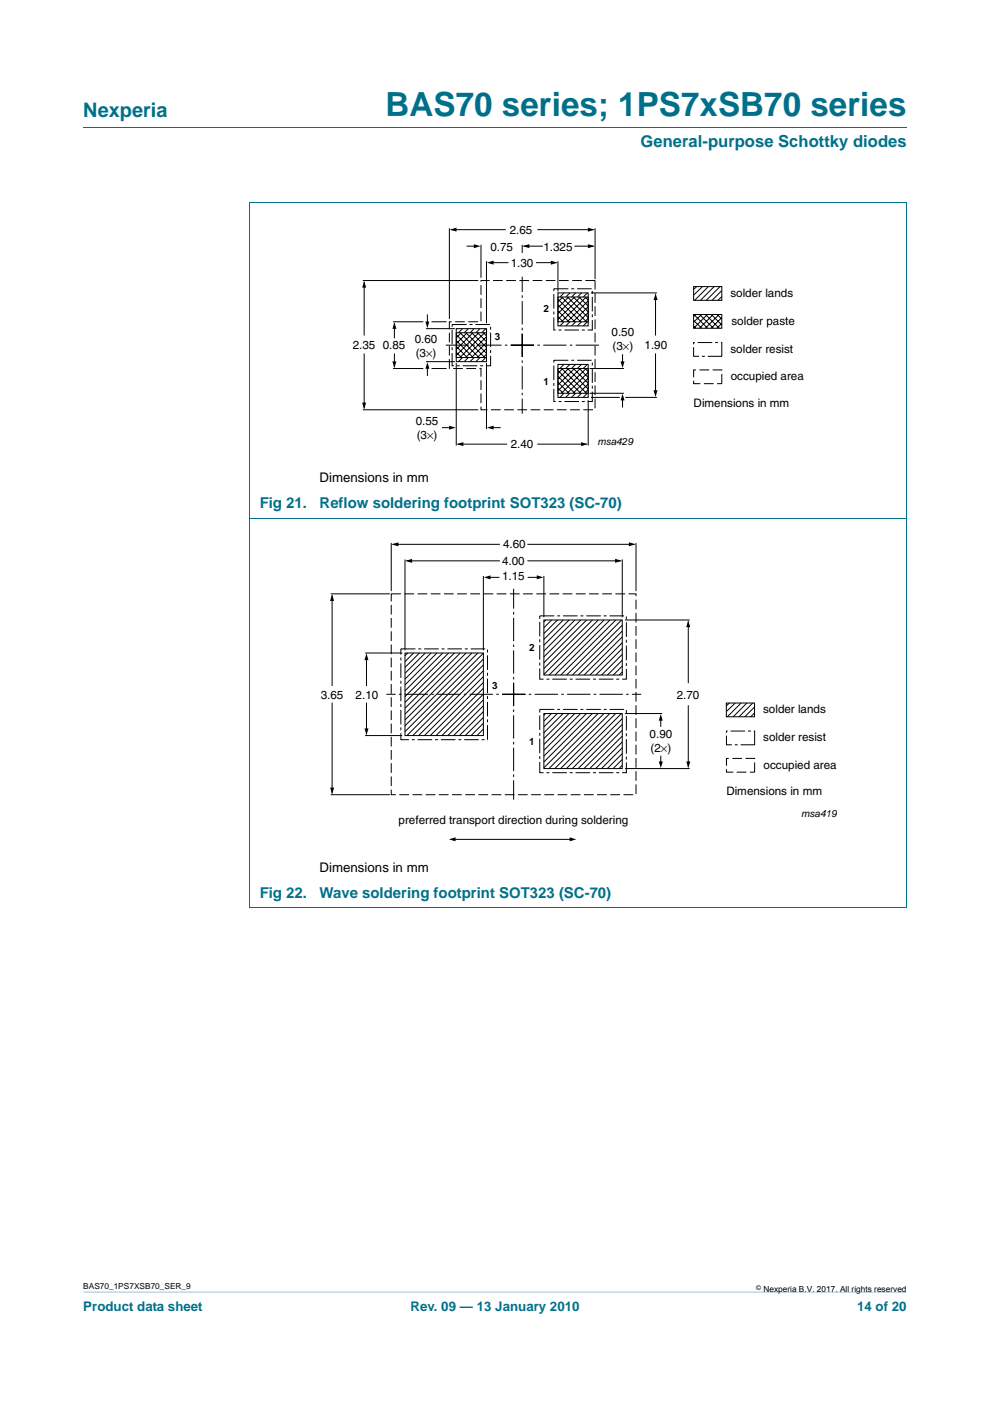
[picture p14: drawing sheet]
<svg xmlns="http://www.w3.org/2000/svg" width="210mm" height="297mm" viewBox="0 0 210 297" stroke-linecap="round" stroke-linejoin="round" font-family="sans-serif">
<defs><g id="words">
<text font-size="7" fill="#00708a" x="81.8" y="24.6">BAS70 series; 1PS7xSB70 series</text>
<text font-size="4.2" fill="#00708a" x="17.7" y="24.9">Nexperia</text>
<text font-size="3.5" fill="#00708a" x="135.9" y="31.1">General-purpose Schottky diodes</text>
<g font-size="3.2" fill="#00708a">
<text x="55.1" y="107.8">Fig 21.</text>
<text x="67.8" y="107.8">Reflow soldering footprint SOT323 (SC-70)</text>
<text x="55.1" y="190.3">Fig 22.</text>
<text x="67.8" y="190.3">Wave soldering footprint SOT323 (SC-70)</text>
</g>
<g font-size="2.8">
<text x="67.8" y="102.2">Dimensions in mm</text>
<text x="67.8" y="184.8">Dimensions in mm</text>
</g>
<g font-size="2.8" fill="#00708a">
<text x="17.7" y="277.9">Product data sheet</text>
<text x="87.1" y="277.9">Rev. 09 — 13 January 2010</text>
<text x="181.8" y="277.9">14 of 20</text>
</g>
<g font-size="2.5">
<text x="104" y="53.1">0.75</text>
<text x="108.1" y="49.6">2.65</text>
<text x="115.3" y="53.1">1.325</text>
<text x="108.3" y="56.6">1.30</text>
<text x="154.9" y="63">solder lands</text>
<text x="129.7" y="71.2">0.50</text>
<text x="155.1" y="68.9">solder paste</text>
<text x="74.8" y="74.1">2.35</text>
<text x="81.2" y="74.1">0.85</text>
<text x="88" y="72.7">0.60</text>
<text x="88.2" y="75.7">(3×)</text>
<text x="129.9" y="74.2">(3×)</text>
<text x="136.7" y="74.1">1.90</text>
<text x="154.9" y="74.8">solder resist</text>
<text x="155" y="80.6">occupied area</text>
<text x="147.1" y="86.3">Dimensions in mm</text>
<text x="88.2" y="90.1">0.55</text>
<text x="88.4" y="93.1">(3×)</text>
<text x="108.3" y="95.1">2.40</text>
<text x="106.5" y="119.7">4.00</text>
<text x="106.7" y="116.2">4.60</text>
<text x="106.5" y="123">1.15</text>
<text x="68" y="148.1">3.65</text>
<text x="75.4" y="148.1">2.10</text>
<text x="143.5" y="148.1">2.70</text>
<text x="161.9" y="151.2">solder lands</text>
<text x="137.8" y="156.5">0.90</text>
<text x="138" y="159.5">(2×)</text>
<text x="161.9" y="157.2">solder resist</text>
<text x="162" y="163">occupied area</text>
<text x="154.1" y="168.5">Dimensions in mm</text>
<text x="84.5" y="174.7">preferred transport direction during soldering</text>
</g>
<g font-size="2.1">
<text x="115.3" y="66.2">2</text>
<text x="105" y="72.1">3</text>
<text x="115.3" y="81.7">1</text>
<text x="126.7" y="94.2">msa429</text>
<text x="112.2" y="138">2</text>
<text x="104.4" y="146.1">3</text>
<text x="112.2" y="157.9">1</text>
<text x="169.9" y="173.1">msa419</text>
</g>
<g font-size="1.8">
<text x="17.7" y="273.3">BAS70_1PS7XSB70_SER_9</text>
<text x="161.9" y="273.9">Nexperia B.V. 2017. All rights reserved</text>
</g>
<text font-size="1.4" x="160.4" y="273.4">©</text>
</g></defs>
<path d="M17.7 273.9l174.6 .1z" fill="#00708a"/>
<path d="M17.7 27h174.6M52.9 42.9h139.4M53 42.9v149.5M192.3 42.9v149.5M52.9 109.9h139.4M52.9 192.4h139.4" fill="none" stroke="#00708a" stroke-width=".21"/>
<g fill="#000">
<path d="M95.4 48.7l1.4-.4v.8zM100.5 51.8l1.4 .4-1.4 .4zM103.3 55.7l1.4-.4v.8zM110.9 52.2l1.4-.4v.8zM116.8 55.3l1.4 .4-1.4 .4zM124.7 51.8l1.4 .4-1.4 .4zM124.7 48.3l1.4 .4-1.4 .4zM77.2 59.6l.5 1.4h-.9zM83.2 76.6h.9l-.4 1.4zM83.7 68.3l.4 1.4h-.9zM90.2 68.2h.9l-.5 1.4zM90.6 76.8l.5 1.4h-.9z"/>
<path d="M131.6 76.6h.9l-.5 1.4zM139 62.2l.5 1.4h-.9zM76.8 85.4h.9l-.5 1.4zM95.3 90.3l1.4 .4-1.4 .4zM96.9 94.2l1.4-.5v.9zM103.3 90.7l1.4-.5v.9zM123.2 93.8l1.5 .4-1.5 .4zM132 83.5l.5 1.4h-.9zM138.6 82.7h.9l-.5 1.5zM83.1 115.4l1.4-.4v.8zM86 118.9l1.4-.4v.8zM130.5 118.5l1.4 .4-1.4 .4z"/>
<path d="M133.4 115l1.4 .4-1.4 .4zM70.4 126l.5 1.4h-.9zM77.7 138.6l.4 1.4h-.8zM102.6 122.4l1.4-.4v.8zM113.8 122l1.5 .4-1.5 .4zM146 131.6l.4 1.4h-.8zM77.3 154.4h.9l-.5 1.5zM140.2 151.4l.4 1.4h-.9zM70 167h.9l-.5 1.4zM95.2 178l1.4-.5v.9zM120.8 177.5l1.4 .5-1.4 .4zM139.7 161.4h.9l-.4 1.5z"/>
<path d="M145.6 161.4h.8l-.4 1.5z"/>
</g>
<g fill="none" stroke="#000" stroke-width=".21">
<path d="M76.9 59.5h24.5M77.2 59.8v11.3M95.3 48.4v19.2M95.6 48.7h11.7M99.1 52.2h1.7M102 51.9v7M103.2 55.4v13.1M103.8 55.7h4M110.8 51.9v1.7M111.1 52.2h4M113.7 55.7h4.4M114 48.7h11.9"/>
<path d="M118.3 55.4v6.4M121.8 52.2h4.1M126.2 48.4v10.8M77.2 74.9v11.7M83.4 68.2h6.4M83.4 78.1h6.4M83.7 68.5v3.2M83.7 74.9v2.9M90.4 69.7h6.1M90.4 76.7h6.1M90.6 66.8v1.7M90.6 77.9v1.7"/>
<path d="M91.5 68.2h3.2M91.5 78.1h3.2M96.8 77v17.5M96.8 69.7h6.4v7h-6.4zM96.8 70.6h6.4v5.2h-6.4zM96.8 71l4.8 4.8M96.8 72.2l3.6 3.6M96.8 73.5l2.3 2.3M96.8 74.7l1.1 1.1M96.9 69.7h-.1M96.9 75.8l-.1 .1M97.6 70.6l5.2 5.2"/>
<path d="M97.8 70.6l-1 1M98.1 69.7l-.9 .9M98.1 75.8l-.9 .9M98.8 70.6l4.4 4.3M99.1 70.6l-2.3 2.2M99.3 69.7l-.8 .9M99.3 75.8l-.8 .9M100.1 70.6l3.1 3.1M100.3 70.6l-3.5 3.5M100.6 69.7l-.9 .9M100.6 75.8l-.9 .9M101.3 70.6l1.9 1.9"/>
<path d="M101.5 70.6l-4.7 4.7M101.8 69.7l-.9 .9M101.8 75.8l-.9 .9M102.5 70.6l.7 .6M102.8 70.6l-5.3 5.2M103 69.7l-.8 .9M103 75.8l-.8 .9M103.2 77v14M103.2 75.1l-.7 .7M103.2 73.8l-2 2M103.2 72.6l-3.2 3.2M103.2 71.4l-4.4 4.4"/>
<path d="M118.3 78.6l4.8 4.8M118.3 79.8l3.6 3.6M118.3 63.4l4.8 4.8M118.3 64.7l3.6 3.5M118.3 65.9l2.4 2.3M118.3 67.1l1.1 1.1M118.3 77.3h6.5v7h-6.5zM118.3 78.1h6.5v5.3h-6.5zM118.3 62.1h6.5v7h-6.5zM118.3 63h6.5v5.2h-6.5zM118.4 77.2l-.1 .1M118.4 62.1l-.1 .1"/>
<path d="M118.4 68.2l-.1 .1M119.1 78.1l5.3 5.3M119.1 63l5.3 5.2M119.4 78.1l-1.1 1.1M119.4 63l-1.1 1M119.6 77.2l-.8 .9M119.6 62.1l-.8 .9M119.6 68.2l-.8 .9M120.4 78.1l4.3 4.4M120.4 63l4.3 4.4M120.6 78.1l-2.3 2.3M120.6 63l-2.3 2.3"/>
<path d="M120.9 77.2l-.9 .9M120.9 62.1l-.9 .9M120.9 68.2l-.9 .9M121.6 78.1l3.1 3.2M121.6 63l3.1 3.1M121.9 78.1l-3.6 3.5M121.9 63l-3.6 3.5M122.1 77.2l-.9 .9M122.1 62.1l-.9 .9M122.1 68.2l-.9 .9M122.8 78.1l1.9 1.9M122.8 63l1.9 1.9"/>
<path d="M123.1 78.1l-4.8 4.8M123.1 63l-4.8 4.7M123.3 77.2l-.8 .9M123.3 62.1l-.8 .9M123.3 68.2l-.8 .9M124.1 78.1l.6 .7M124.1 63l.6 .6M124.3 78.1l-5.2 5.3M124.3 63l-5.2 5.2M124.6 77.2l-.9 .9M124.6 62.1l-.9 .9M124.6 68.2l-.9 .9"/>
<path d="M124.7 78.9l-4.4 4.5M124.7 67.5l-.7 .7M124.7 66.3l-1.9 1.9M124.7 65l-3.1 3.2M124.7 63.8l-4.4 4.4M125 78.1h7.3M125.3 62.1h14M132 75.2v1.7M139 62.4v8.7M139 74.9v9.1M147.1 66.7h6v2.9h-6zM147.1 60.8h6v2.9h-6z"/>
<path d="M147.1 68l1.7 1.6M147.1 69.1l.5 .5M147.2 66.7l2.9 2.9M147.6 66.7l-.5 .4M147.8 60.8l-.7 .6M148.4 66.7l2.9 2.9M148.8 66.7l-1.7 1.6M149 60.8l-1.8 1.7M149.7 66.7l2.9 2.9M150 66.7l-2.9 2.9M150.2 60.8l-2.9 2.9M150.9 66.7l2.2 2.2"/>
<path d="M151.3 66.7l-2.9 2.9M151.5 60.8l-2.9 2.9M152.1 66.7l1 .9M152.5 66.7l-2.9 2.9M152.7 60.8l-2.9 2.9M153.1 68.6l-1 1M153.1 62.9l-.8 .8M153.1 61.6l-2.1 2.1M153.1 67.3l-2.2 2.3M76.9 86.9h24.5M93.8 90.7h1.7M97.1 94.2h10.5"/>
<path d="M104.4 90.7h1.7M114 94.2h10.5M118.3 81l2.4 2.4M118.3 82.3l1.1 1.1M118.4 83.4h-.1M119.6 83.4l-.8 .8M120.9 83.4l-.9 .8M122.1 83.4l-.9 .8M123.3 83.4l-.8 .8M124.6 83.4l-.9 .8M124.7 82.6l-.7 .8M124.7 81.4l-1.9 2"/>
<path d="M124.7 80.2l-3.1 3.2M124.8 84.8v9.7M125 83.4h7.3M125.3 84.3h6.2M132 84.6v1.7M132.6 84.3h6.7M83 115.1v10.2M83.3 115.4h22.7M85.9 118.6v19.3M86.2 118.9h19.8M111.9 118.9h19.8M111.9 115.4h22.7"/>
<path d="M132 118.6v12.3M134.9 115.1v10.2M70.1 125.9h12.6M70.4 126.2v19.3M77.4 138.5h7.9M77.7 138.7v6.8M85.9 138.5h16.6v17.5h-16.6zM86.5 138.5l-.6 .5M87.7 138.5l-1.8 1.8M89 138.5l-3.1 3M90.2 138.5l-4.3 4.3M91.4 138.5l-5.5 5.5"/>
<path d="M92.7 138.5l-6.8 6.7M93.9 138.5l-8 8M95.1 138.5l-9.2 9.2M96.4 138.5l-10.5 10.4M97.6 138.5l-11.7 11.7M98.9 138.5l-13 12.9M100.1 138.5l-14.2 14.2M101.3 138.5l-15.4 15.4M102.5 139.7l-16.2 16.3M102.5 138.5l-16.6 16.6M102.5 122.1v15.8M103.8 122.4h2"/>
<path d="M112 122.4h2.1M115.4 131.5h16.6v11.6h-16.6zM115.4 122.1v8.8M115.8 131.5l-.4 .4M117 131.5l-1.6 1.6M118.2 131.5l-2.8 2.8M119.5 131.5l-4.1 4.1M120.7 131.5l-5.3 5.3M121.9 131.5l-6.5 6.5M123.2 131.5l-7.8 7.8M124.4 131.5l-9 9M125.7 131.5l-10.3 10.3"/>
<path d="M126.9 131.5l-11.5 11.5M128.1 131.5l-11.6 11.6M129.4 131.5l-11.7 11.6M130.6 131.5l-11.7 11.6M131.8 131.5l-11.6 11.6M132 140l-3.2 3.1M132 138.7l-4.4 4.4M132 137.5l-5.6 5.6M132 136.3l-6.9 6.8M132 135l-8.1 8.1M132 133.8l-9.3 9.3M132 132.6l-10.6 10.5"/>
<path d="M132.6 131.5h13.7M146 131.7v13.2M70.4 149v19.2M77.4 156h7.9M77.7 149v6.7M102.5 155.8l-.1 .2M102.5 154.6l-1.3 1.4M102.5 153.4l-2.6 2.6M102.5 152.1l-3.8 3.9M102.5 150.9l-5.1 5.1M102.5 149.6l-6.3 6.4M102.5 148.4l-7.5 7.6"/>
<path d="M102.5 147.2l-8.8 8.8M102.5 145.9l-10 10.1M102.5 144.7l-11.2 11.3M102.5 143.5l-12.5 12.5M102.5 142.2l-13.7 13.8M102.5 141l-15 15M115.4 151.3h16.6v11.7h-16.6zM115.7 151.3l-.3 .4M117 151.3l-1.6 1.6M118.2 151.3l-2.8 2.8M119.4 151.3l-4 4.1M120.7 151.3l-5.3 5.3"/>
<path d="M121.9 151.3l-6.5 6.5M123.2 151.3l-7.8 7.8M124.4 151.3l-9 9M125.6 151.3l-10.2 10.3M126.9 151.3l-11.5 11.5M128.1 151.3l-11.7 11.7M129.3 151.3l-11.6 11.7M130.6 151.3l-11.7 11.7M131.8 151.3l-11.7 11.7M132 142.5l-.7 .6M132 141.2l-1.9 1.9M132 159.8l-3.2 3.2"/>
<path d="M132 158.5l-4.4 4.5M132 157.3l-5.7 5.7M132 156.1l-6.9 6.9M132 154.8l-8.1 8.2M132 153.6l-9.4 9.4M132 152.4l-10.6 10.6M132.6 151.3h7.8M140.2 152.5v1.5M146 149.5v13.2M154.1 149.1h5.9v2.9h-5.9zM154.7 149.1l-.6 .6M155.9 149.1l-1.8 1.7"/>
<path d="M157.2 149.1l-2.9 2.9M158.4 149.1l-2.9 2.9M159.7 149.1l-3 2.9M160 151.2l-.8 .8M160 149.9l-2 2.1M70.1 168.5h12.6M96.3 178h24.8M132 162.3l-.7 .7M132 161l-2 2M132.6 163h13.7M140.2 160.3v1.4"/>
</g>
<path d="M102 59.5h24.2v27.4h-24.2v-8.8h-6.7v-9.9h6.7zM147.1 78.4h6v2.9h-6zM83 125.9h51.9v42.6h-51.9zM154.1 160.8h6v2.9h-6z" fill="none" stroke="#000" stroke-width=".21" stroke-dasharray="2.1 .7" stroke-linecap="butt"/>
<path d="M95.9 68.8h8.2v8.8h-8.2zM117.5 76.4h8.1v8.7h-8.1zM117.5 61.2h8.1v8.8h-8.1zM147.1 72.6h6v2.9h-6zM85 137.6h18.4v19.2h-18.4zM114.5 130.6h18.4v13.4h-18.4zM114.5 150.4h18.4v13.4h-18.4zM154.1 155h6v2.9h-6z" fill="none" stroke="#000" stroke-width=".21" stroke-dasharray="3.1 .6 .6 .6" stroke-linecap="butt"/>
<path d="M108.3 73.2h18.8M110.8 70.8v16.9M110.8 75.7v-17M113.3 73.2h-18.8M106.5 147.2h29.5M108.9 144.8v24.8M108.9 149.7v-24.9M111.4 147.2h-29.4" fill="none" stroke="#000" stroke-width=".21" stroke-dasharray="4.9 .7 .5 .7" stroke-linecap="butt"/>
<use href="#words"/>
</svg>
